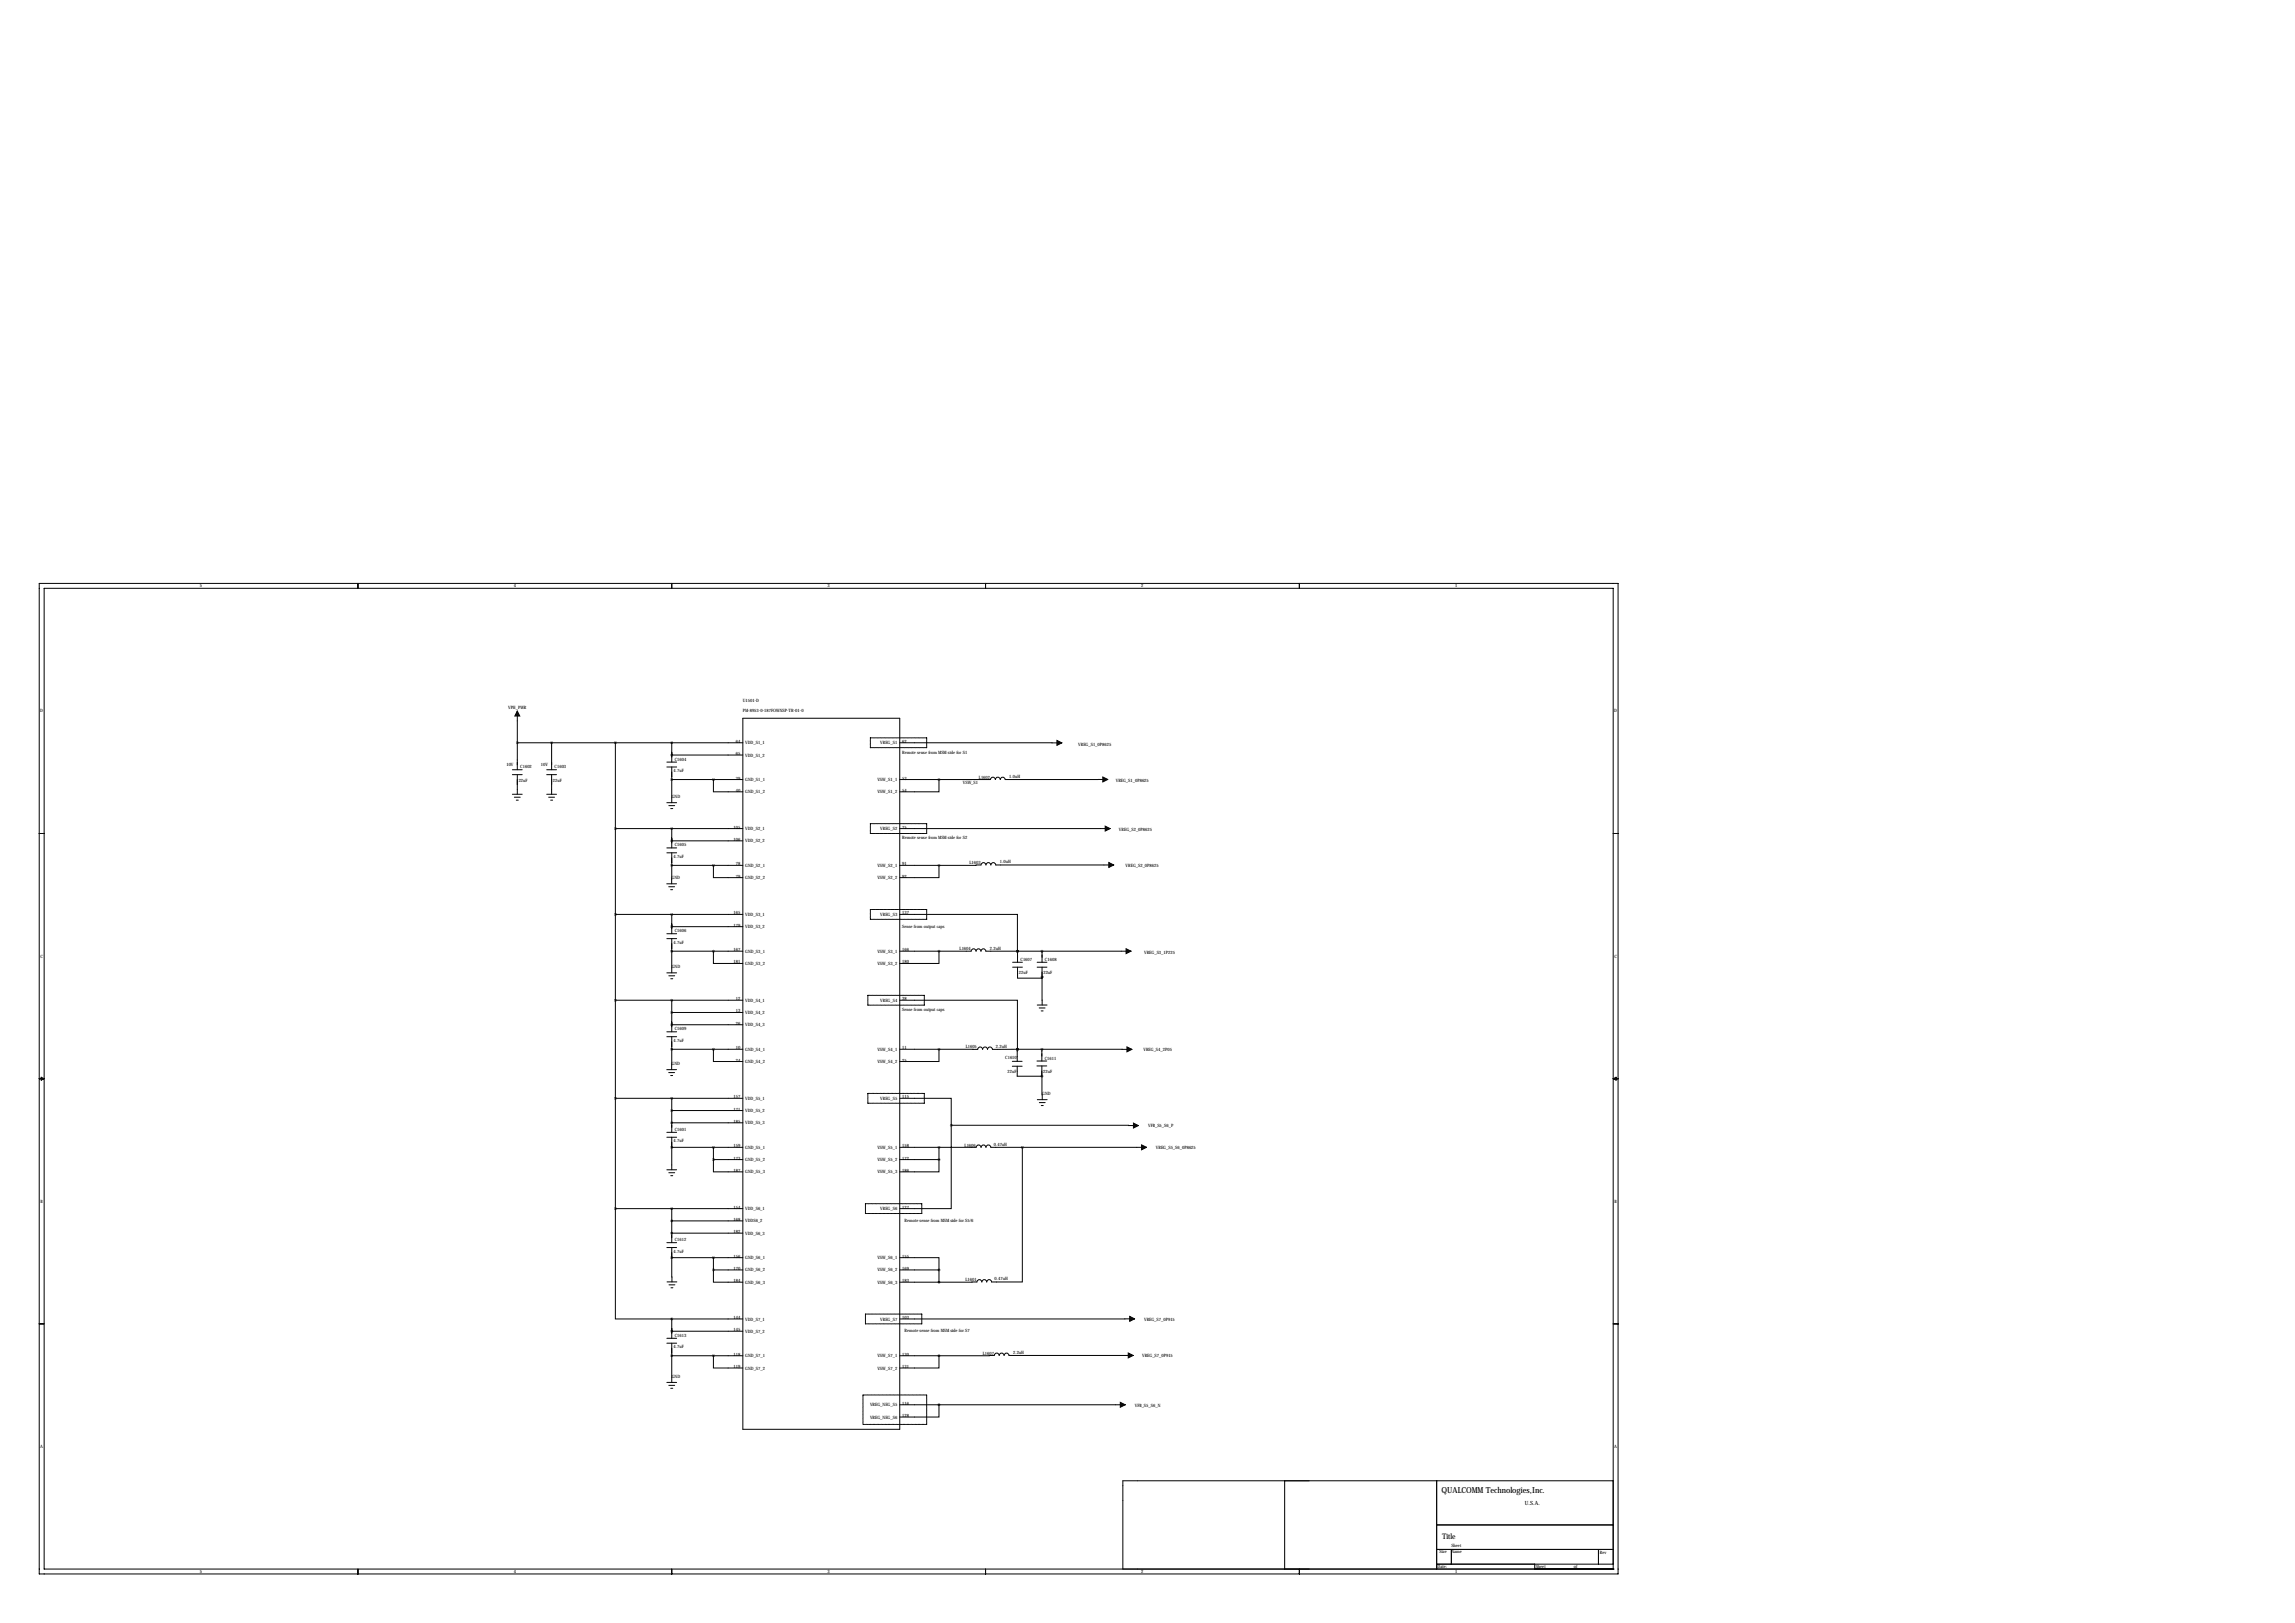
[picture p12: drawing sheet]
<svg xmlns="http://www.w3.org/2000/svg" width="1189mm" height="841mm" viewBox="0 0 1189 841" stroke-linecap="round" stroke-linejoin="round" font-family="sans-serif">
<defs><g id="words">
<text font-size="4.3" x="747" y="773">QUALCOMM Technologies,Inc.</text>
<text font-size="4" x="747" y="797">Title</text>
<text font-size="3" x="790" y="779">U.S.A.</text>
<g font-size="2.3">
<text x="104" y="304">5</text>
<text x="266" y="304">4</text>
<text x="429" y="304">3</text>
<text x="591" y="304">2</text>
<text x="754" y="304">1</text>
<text x="385" y="364">U1501-D</text>
<text x="21" y="369">D</text>
<text x="263" y="367">VPH_PWR</text>
<text x="385" y="369">PM-8953-0-187FOWNSP-TR-01-0</text>
<text x="836" y="369">D</text>
<text x="381" y="385">64</text>
<text x="386" y="386">VDD_S1_1</text>
<text x="456" y="386">VREG_S1</text>
<text x="467" y="385">62</text>
<text x="559" y="386">VREG_S1_0P8625</text>
<text x="350" y="394">C1604</text>
<text x="381" y="391">65</text>
<text x="386" y="392">VDD_S1_2</text>
<text x="467" y="390">Remote sense from MSM side for S1</text>
<text x="262" y="397">10V</text>
<text x="269" y="398">C1602</text>
<text x="280" y="397">10V</text>
<text x="287" y="398">C1603</text>
<text x="349" y="400">4.7uF</text>
<text x="269" y="405">22uF</text>
<text x="286" y="405">22uF</text>
<text x="381" y="404">39</text>
<text x="386" y="405">GND_S1_1</text>
<text x="455" y="405">VSW_S1_1</text>
<text x="467" y="404">53</text>
<text x="499" y="406">VSW_S1</text>
<text x="507" y="403">L1602</text>
<text x="523" y="403">1.0uH</text>
<text x="578" y="405">VREG_S1_0P8625</text>
<text x="348" y="413">GND</text>
<text x="381" y="410">40</text>
<text x="386" y="411">GND_S1_2</text>
<text x="455" y="411">VSW_S1_2</text>
<text x="467" y="410">54</text>
<text x="380" y="429">105</text>
<text x="386" y="430">VDD_S2_1</text>
<text x="456" y="430">VREG_S2</text>
<text x="467" y="429">75</text>
<text x="580" y="430">VREG_S2_0P8625</text>
<text x="380" y="436">106</text>
<text x="386" y="436">VDD_S2_2</text>
<text x="467" y="435">Remote sense from MSM side for S2</text>
<text x="350" y="438">C1605</text>
<text x="349" y="444">4.7uF</text>
<text x="381" y="448">78</text>
<text x="386" y="449">GND_S2_1</text>
<text x="455" y="449">VSW_S2_1</text>
<text x="467" y="448">91</text>
<text x="502" y="448">L1603</text>
<text x="518" y="447">1.0uH</text>
<text x="583" y="449">VREG_S2_0P8625</text>
<text x="348" y="455">GND</text>
<text x="381" y="455">79</text>
<text x="386" y="455">GND_S2_2</text>
<text x="455" y="455">VSW_S2_2</text>
<text x="467" y="455">92</text>
<text x="380" y="474">165</text>
<text x="467" y="474">137</text>
<text x="380" y="480">179</text>
<text x="386" y="474">VDD_S3_1</text>
<text x="456" y="474">VREG_S3</text>
<text x="350" y="483">C1606</text>
<text x="386" y="481">VDD_S3_2</text>
<text x="467" y="480">Sense from output caps</text>
<text x="349" y="489">4.7uF</text>
<text x="513" y="492">2.2uH</text>
<text x="21" y="496">C</text>
<text x="380" y="493">167</text>
<text x="386" y="493">GND_S3_1</text>
<text x="455" y="493">VSW_S3_1</text>
<text x="467" y="493">166</text>
<text x="497" y="492">L1604</text>
<text x="529" y="498">C1607</text>
<text x="541" y="498">C1608</text>
<text x="593" y="494">VREG_S3_1P225</text>
<text x="836" y="496">C</text>
<text x="348" y="501">GND</text>
<text x="380" y="499">181</text>
<text x="386" y="500">GND_S3_2</text>
<text x="455" y="500">VSW_S3_2</text>
<text x="467" y="499">180</text>
<text x="528" y="505">22uF</text>
<text x="541" y="505">22uF</text>
<text x="381" y="518">12</text>
<text x="386" y="519">VDD_S4_1</text>
<text x="456" y="519">VREG_S4</text>
<text x="467" y="518">38</text>
<text x="381" y="524">13</text>
<text x="386" y="525">VDD_S4_2</text>
<text x="467" y="524">Sense from output caps</text>
<text x="350" y="534">C1609</text>
<text x="381" y="531">26</text>
<text x="386" y="532">VDD_S4_3</text>
<text x="349" y="540">4.7uF</text>
<text x="381" y="543">10</text>
<text x="386" y="544">GND_S4_1</text>
<text x="455" y="544">VSW_S4_1</text>
<text x="467" y="543">11</text>
<text x="500" y="543">L1605</text>
<text x="516" y="543">2.2uH</text>
<text x="592" y="545">VREG_S4_2P05</text>
<text x="348" y="552">GND</text>
<text x="381" y="550">24</text>
<text x="386" y="551">GND_S4_2</text>
<text x="455" y="551">VSW_S4_2</text>
<text x="467" y="550">25</text>
<text x="521" y="549">C1610</text>
<text x="541" y="549">C1611</text>
<text x="522" y="556">22uF</text>
<text x="540" y="556">22uF</text>
<text x="380" y="569">157</text>
<text x="386" y="570">VDD_S5_1</text>
<text x="456" y="570">VREG_S5</text>
<text x="467" y="569">115</text>
<text x="540" y="567">GND</text>
<text x="380" y="575">171</text>
<text x="380" y="582">185</text>
<text x="386" y="576">VDD_S5_2</text>
<text x="350" y="586">C1601</text>
<text x="386" y="582">VDD_S5_3</text>
<text x="595" y="584">VFB_S5_S6_P</text>
<text x="349" y="592">4.7uF</text>
<text x="500" y="594">L1606</text>
<text x="515" y="594">0.47uH</text>
<text x="380" y="594">159</text>
<text x="386" y="595">GND_S5_1</text>
<text x="455" y="595">VSW_S5_1</text>
<text x="467" y="594">158</text>
<text x="599" y="595">VREG_S5_S6_0P8625</text>
<text x="380" y="601">173</text>
<text x="386" y="601">GND_S5_2</text>
<text x="455" y="601">VSW_S5_2</text>
<text x="467" y="601">172</text>
<text x="380" y="607">187</text>
<text x="386" y="608">GND_S5_3</text>
<text x="455" y="608">VSW_S5_3</text>
<text x="467" y="607">186</text>
<text x="21" y="623">B</text>
<text x="836" y="623">B</text>
<text x="380" y="626">154</text>
<text x="386" y="627">VDD_S6_1</text>
<text x="456" y="627">VREG_S6</text>
<text x="467" y="626">127</text>
<text x="380" y="632">168</text>
<text x="386" y="633">VDDS6_2</text>
<text x="469" y="633">Remote sense from MSM side for S5/6</text>
<text x="380" y="639">182</text>
<text x="386" y="640">VDD_S6_3</text>
<text x="350" y="643">C1612</text>
<text x="349" y="649">4.7uF</text>
<text x="380" y="651">156</text>
<text x="386" y="652">GND_S6_1</text>
<text x="455" y="652">VSW_S6_1</text>
<text x="467" y="651">155</text>
<text x="380" y="658">170</text>
<text x="386" y="659">GND_S6_2</text>
<text x="455" y="659">VSW_S6_2</text>
<text x="467" y="658">169</text>
<text x="380" y="664">184</text>
<text x="386" y="665">GND_S6_3</text>
<text x="455" y="665">VSW_S6_3</text>
<text x="467" y="664">183</text>
<text x="500" y="664">L1601</text>
<text x="515" y="663">0.47uH</text>
<text x="380" y="683">144</text>
<text x="386" y="684">VDD_S7_1</text>
<text x="456" y="684">VREG_S7</text>
<text x="467" y="683">103</text>
<text x="380" y="690">145</text>
<text x="593" y="684">VREG_S7_0P915</text>
<text x="350" y="692">C1613</text>
<text x="386" y="690">VDD_S7_2</text>
<text x="469" y="690">Remote sense from MSM side for S7</text>
<text x="349" y="698">4.7uF</text>
<text x="509" y="702">L1607</text>
<text x="525" y="701">2.2uH</text>
<text x="380" y="702">118</text>
<text x="386" y="703">GND_S7_1</text>
<text x="455" y="703">VSW_S7_1</text>
<text x="467" y="702">130</text>
<text x="592" y="703">VREG_S7_0P915</text>
<text x="348" y="714">GND</text>
<text x="380" y="709">119</text>
<text x="386" y="709">GND_S7_2</text>
<text x="455" y="709">VSW_S7_2</text>
<text x="467" y="709">131</text>
<text x="451" y="728">VREG_NEG_S5</text>
<text x="467" y="728">116</text>
<text x="588" y="729">VFB_S5_S6_N</text>
<text x="451" y="735">VREG_NEG_S6</text>
<text x="467" y="734">128</text>
<text x="21" y="750">A</text>
<text x="836" y="750">A</text>
<text x="752" y="801">Sheet</text>
<text x="746" y="805">Size</text>
<text x="752" y="804">Name</text>
<text x="829" y="805">Rev</text>
<text x="104" y="815">5</text>
<text x="266" y="815">4</text>
<text x="429" y="815">3</text>
<text x="591" y="815">2</text>
<text x="745" y="812">Date:</text>
<text x="754" y="815">1</text>
<text x="796" y="812">Sheet</text>
<text x="815" y="812">of</text>
</g>
</g></defs>
<g fill="none" stroke="#000" stroke-width=".52" stroke-dasharray=".4 .4">
<path d="M451 387v-5M451 382h29M480 382v5M480 387h-29M451 432v-5M451 427h29M480 427v5M480 432h-29M451 476v-5M451 471h29M480 471v5M480 476h-29"/>
<path d="M450 516h29M479 516v5M450 521v-5M479 521h-29M450 571v-5M450 566h29M479 566v5M479 571h-29M448 629v-6M448 623h30M478 623v6M478 629h-30"/>
<path d="M448 686v-5M448 681h30M478 681v5M478 686h-30M447 738v-15M447 723h33M480 723v15M480 738h-33"/>
</g>
<g fill="none" stroke="#000" stroke-width=".52">
<path d="M20 302h818v513h-818zM23 305h813v508h-813zM185 302v3M348 302v3M511 302v3M673 302v3M268 368v31M385 372h81v368h-81zM265 399h6M268 385h117M283 399h5M286 385v14"/>
<path d="M319 385v241M345 395h6M345 397h6M348 385v10M348 397v19M348 391h37M466 385h84M265 401h6M265 411h6M266 413h3M267 414h1M268 401v10"/>
<path d="M283 401h5M283 411h5M284 413h3M285 414h1M286 401v10M345 416h6M346 417h4M347 419h1M348 404h37M370 404v6h15M486 404v6h-20M574 404h-53a1.3 1.3 0 0 0-2-1 1.3 1.3 0 0 0-1 1 1.3 1.3 0 0 0-1-1 1.3 1.3 0 0 0-1 1 1.3 1.3 0 0 0-2-1 1.3 1.3 0 0 0-1 1h-47"/>
<path d="M20 432h3M319 429h66M345 439h6M348 429v10M348 436h37M466 429h109M836 432h2M345 458h5M345 442h6M346 459h3M348 448v10M348 442v6"/>
<path d="M348 448h37M370 448v7h15M466 448h20M486 448v7h-20M577 448h-61a1.3 1.3 0 0 0-1-1 1.3 1.3 0 0 0-2 1 1.3 1.3 0 0 0-1-1 1.3 1.3 0 0 0-1 1 1.3 1.3 0 0 0-2-1 1.3 1.3 0 0 0-1 1h-22M319 474h66M347 461h1M348 474v10M348 480h37M466 474h61v19M345 484h6M345 486h6"/>
<path d="M348 486v18M348 493h37M370 493v6h15M466 493h37a1.3 1.3 0 0 1 1-2 1.4 1.4 0 0 1 2 2 1.3 1.3 0 0 1 1-2 1.3 1.3 0 0 1 1 2 1.3 1.3 0 0 1 1-2 1.4 1.4 0 0 1 2 2h75M486 493v6h-20M525 498h5M527 493h.1M527 493v5M537 498h5M540 493v5M319 518h66M345 504h6"/>
<path d="M346 505h4M347 507h1M348 518v16M466 518h61v25M525 501h5M527 501v6h13v-1M537 501h5M540 506h.1M540 506v15M540 501v5M345 534h6M345 537h6"/>
<path d="M348 537v6M348 531h37M348 524h37M537 521h5M538 522h3M539 524h1M20 559h3M21 558l2 1h-2zM345 554h5M346 556h3M347 557h1M348 543v11"/>
<path d="M348 543h37M370 543v7h15M466 543h20M486 543l20 1a1.4 1.4 0 0 1 2-2 1.3 1.3 0 0 1 1 2 1.3 1.3 0 0 1 1-2 1.4 1.4 0 0 1 2 2 1.3 1.3 0 0 1 1-2 1.3 1.3 0 0 1 1 2l13-1M486 543v7h-20M524 550h5M524 552h5M527 552v5h13M527 543h.1M527 543h13M527 543v7M537 550h5"/>
<path d="M537 552h5M540 552v5M540 557v13M540 543l46 1M540 543v7M836 559h2M836 559l1-1v1zM319 569h66M348 569v18M348 575h37M466 569h27v14M537 570h5"/>
<path d="M538 571h3M539 573h1M345 587h6M345 589h6M348 589v17M348 594h37M348 582h37M370 594v7M466 594h40a1.3 1.3 0 0 1 1-1 1.3 1.3 0 0 1 1 1 1.3 1.3 0 0 1 1-1 1.3 1.3 0 0 1 2 1 1.3 1.3 0 0 1 1-1 1.3 1.3 0 0 1 1 1h81M486 594v7M493 583v43h-27M493 583h97"/>
<path d="M530 594v70h-16a1.3 1.3 0 0 0-2-1 1.3 1.3 0 0 0-1 1 1.3 1.3 0 0 0-1-1 1.3 1.3 0 0 0-1 1 1.3 1.3 0 0 0-2-1 1.3 1.3 0 0 0-1 1h-20M345 606h6M346 607h4M347 609h1M370 601v6h15M370 601h15M466 601h20M486 601v6h-20M319 626v57h29M319 626h66M348 626v18M348 639h37"/>
<path d="M348 632h37M345 644h6M345 646h6M348 651h22M348 646v5M348 651v13M370 658v6h15M370 658h15M370 651h15M370 651v7M466 651h20v7M466 658h20"/>
<path d="M486 658v6M346 664h5M347 666h3M348 667h1M466 664h20M20 686h3M345 693h6M345 696h6M348 683v10M348 696v20M348 683h37M348 690h37"/>
<path d="M588 683h-122M836 686h2M345 716h6M346 718h4M347 719h1M348 702h37M370 702v7h15M466 702h20M486 702v7h-20M587 702h-64a1.3 1.3 0 0 0-2-1 1.3 1.3 0 0 0-1 1 1.3 1.3 0 0 0-1-1 1.3 1.3 0 0 0-1 1 1.3 1.3 0 0 0-2-1 1.3 1.3 0 0 0-1 1h-29M466 728h117M486 728v6h-20"/>
<path d="M665 767v46M744 767v46M836 767h-254v46M744 790h92M185 813v2M348 813v2M511 813v2M673 813v2M744 803h92M744 810h92M752 803v7M795 813h.1"/>
<path d="M795 810v3M828 803v7M836 813h.1"/>
</g>
<path d="M268 368l1 3h-2zM548 384l2 1-2 1zM571 402l3 2-3 1zM573 428l2 1-2 1zM574 447l3 1-3 1zM583 491l3 2-3 1zM584 542l2 2-2 1zM587 582l3 1-3 1zM591 593l3 1-3 2zM585 682l3 1-3 1zM584 701l3 1-3 1zM580 726l3 2-3 1z" fill="#000" stroke="#000" stroke-width=".52"/>
<use href="#words"/>
</svg>
